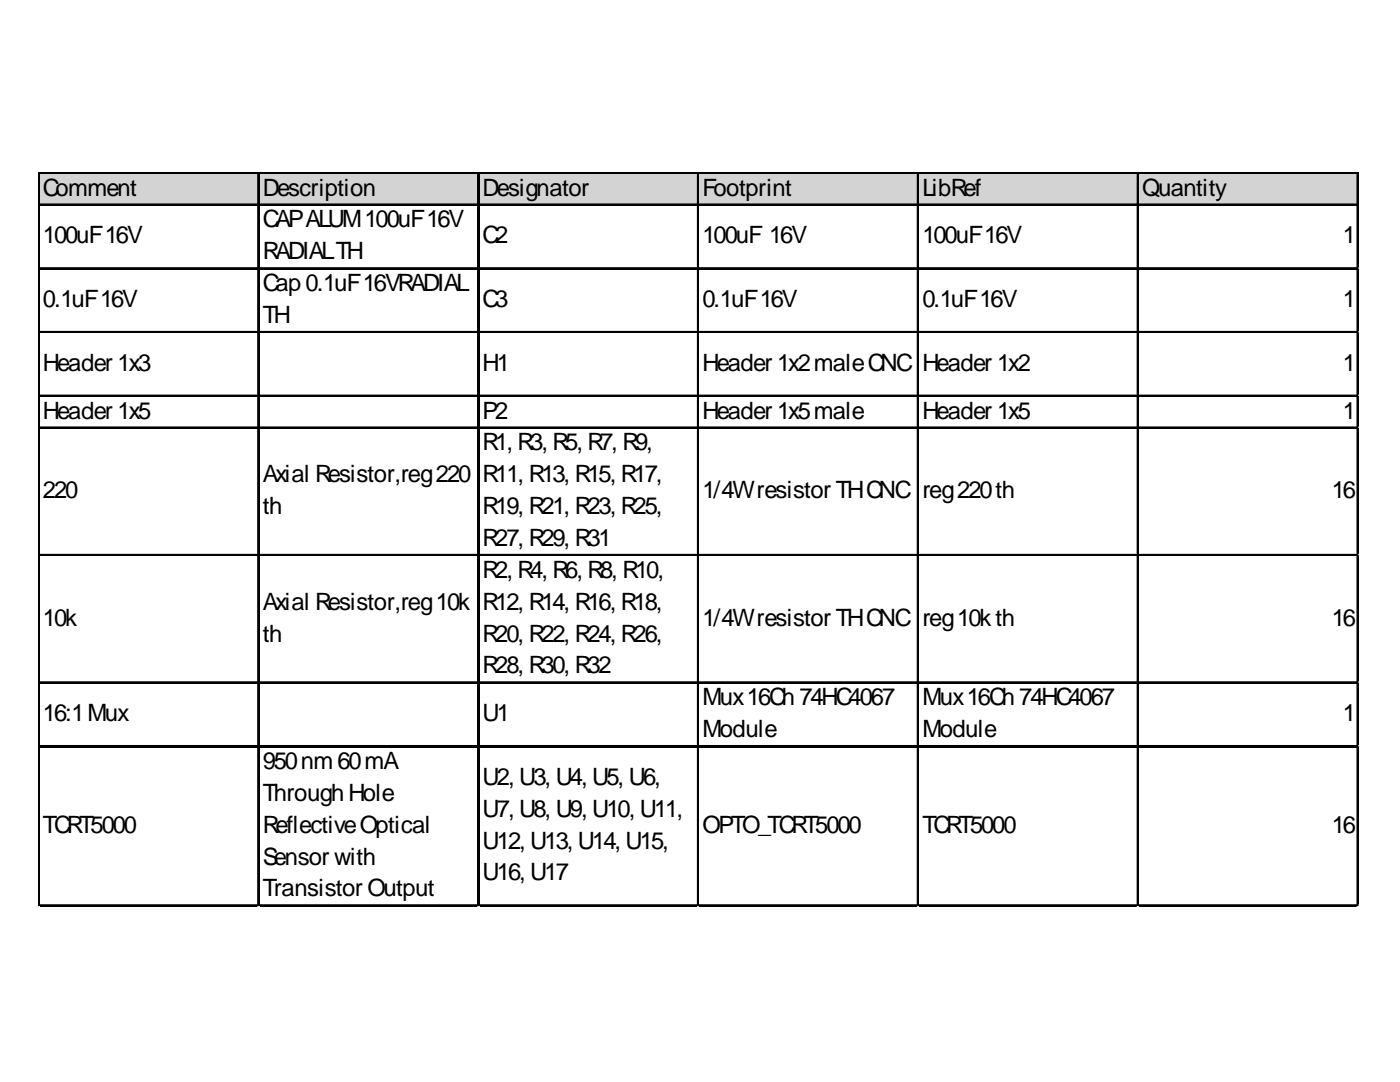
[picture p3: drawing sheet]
<svg xmlns="http://www.w3.org/2000/svg" width="279mm" height="216mm" viewBox="0 0 279 216" stroke-linecap="round" stroke-linejoin="round" font-family="sans-serif">
<defs><g id="words">
<g font-size="4.8">
<text x="8.6" y="39">Comment</text>
<text x="52.4" y="39">Description</text>
<text x="96.3" y="39">Designator</text>
<text x="140.2" y="39">Footprint</text>
<text x="184.1" y="39">LibRef</text>
<text x="228" y="39">Quantity</text>
<text x="52.4" y="45.4">CAPALUM100uF16V</text>
<text x="8.6" y="48.6">100uF16V</text>
<text x="52.4" y="51.7">RADIALTH</text>
<text x="96.3" y="48.6">C2</text>
<text x="140.2" y="48.6">100uF 16V</text>
<text x="184.1" y="48.6">100uF16V</text>
<text x="268" y="48.6">1</text>
<text x="52.4" y="58.1">Cap 0.1uF16VRADIAL</text>
<text x="8.6" y="61.3">0.1uF16V</text>
<text x="52.4" y="64.5">TH</text>
<text x="96.3" y="61.3">C3</text>
<text x="140.2" y="61.3">0.1uF16V</text>
<text x="184.1" y="61.3">0.1uF16V</text>
<text x="268" y="61.3">1</text>
<text x="8.6" y="74">Header 1x3</text>
<text x="96.3" y="74">H1</text>
<text x="140.2" y="74">Header 1x2maleCNC</text>
<text x="184.1" y="74">Header 1x2</text>
<text x="268" y="74">1</text>
<text x="8.6" y="83.5">Header 1x5</text>
<text x="96.3" y="83.5">P2</text>
<text x="140.2" y="83.5">Header 1x5male</text>
<text x="184.1" y="83.5">Header 1x5</text>
<text x="268" y="83.5">1</text>
<text x="96.3" y="89.9">R1, R3, R5, R7, R9,</text>
<text x="8.6" y="99.4">220</text>
<text x="52.4" y="96.2">Axial Resistor,reg220</text>
<text x="96.3" y="96.2">R11, R13, R15, R17,</text>
<text x="140.2" y="99.4">1/4Wresistor THCNC</text>
<text x="184.1" y="99.4">reg220th</text>
<text x="265.8" y="99.4">16</text>
<text x="52.4" y="102.6">th</text>
<text x="96.3" y="102.6">R19, R21, R23, R25,</text>
<text x="96.3" y="109">R27, R29, R31</text>
<text x="96.3" y="115.3">R2, R4, R6, R8, R10,</text>
<text x="8.6" y="124.8">10k</text>
<text x="52.4" y="121.7">Axial Resistor,reg10k</text>
<text x="96.3" y="121.7">R12, R14, R16, R18,</text>
<text x="140.2" y="124.8">1/4Wresistor THCNC</text>
<text x="184.1" y="124.8">reg10kth</text>
<text x="265.8" y="124.8">16</text>
<text x="52.4" y="128">th</text>
<text x="96.3" y="128">R20, R22, R24, R26,</text>
<text x="96.3" y="134.4">R28, R30, R32</text>
<text x="8.6" y="143.9">16:1Mux</text>
<text x="96.3" y="143.9">U1</text>
<text x="140.2" y="140.7">Mux16Ch 74HC4067</text>
<text x="184.1" y="140.7">Mux16Ch 74HC4067</text>
<text x="268" y="143.9">1</text>
<text x="140.2" y="147.1">Module</text>
<text x="184.1" y="147.1">Module</text>
<text x="52.4" y="153.4">950nm60mA</text>
<text x="52.4" y="159.8">Through Hole</text>
<text x="96.3" y="156.6">U2, U3, U4, U5, U6,</text>
<text x="8.6" y="166.2">TCRT5000</text>
<text x="52.4" y="166.2">ReflectiveOptical</text>
<text x="96.3" y="163">U7, U8, U9, U10, U11,</text>
<text x="140.2" y="166.2">OPTO_TCRT5000</text>
<text x="184.1" y="166.2">TCRT5000</text>
<text x="265.8" y="166.2">16</text>
<text x="52.4" y="172.5">Sensor with</text>
<text x="96.3" y="169.3">U12, U13, U14, U15,</text>
<text x="52.4" y="178.9">Transistor Output</text>
<text x="96.3" y="175.7">U16, U17</text>
</g>
</g></defs>
<path d="M7.9 34.7h263.3v6.4h-263.3z" fill="#d3d3d3"/>
<g fill="none" stroke="#000" stroke-width=".32">
<path d="M7.6 34.4v146.5M7.8 34.4v146.5M7.9 34.4h263.3M7.9 34.6h263.3M51.5 34.7v146.2M51.6 34.7v146.2M95.4 34.7v146.2M95.5 34.7v146.2M139.2 34.7v146.2M139.4 34.7v146.2M183.1 34.7v146.2M183.3 34.7v146.2"/>
<path d="M227 34.7v146.2M227.2 34.7v146.2M270.9 34.7v146.2M7.9 40.8h263.3M7.9 40.9h263.3M7.9 53.5h263.3M7.9 53.6h263.3M7.9 66.2h263.3M7.9 66.3h263.3M7.9 78.9h263.3M7.9 79.1h263.3M7.9 85.3h263.3"/>
<path d="M7.9 85.4h263.3M7.9 110.7h263.3M7.9 110.8h263.3M7.9 136.1h263.3M7.9 136.3h263.3M7.9 148.8h263.3M7.9 149h263.3M7.9 180.6h263.3M7.9 180.8h263.3"/>
</g>
<path d="M271 34.7v146.2" fill="none" stroke="#000" stroke-width=".31"/>
<path d="M7.6 180.9v.1" fill="none" stroke="#e0e0e0" stroke-width=".32"/>
<path d="M7.6 180.9l.3 .1z" fill="#e0e0e0"/>
<path d="M51.5 180.9v.1" fill="none" stroke="#e0e0e0" stroke-width=".32"/>
<path d="M51.5 180.9l.3 .1z" fill="#e0e0e0"/>
<path d="M95.4 180.9v.1" fill="none" stroke="#e0e0e0" stroke-width=".32"/>
<path d="M95.4 180.9l.3 .1z" fill="#e0e0e0"/>
<path d="M139.2 180.9v.1" fill="none" stroke="#e0e0e0" stroke-width=".32"/>
<path d="M139.2 180.9l.4 .1z" fill="#e0e0e0"/>
<path d="M183.1 180.9v.1" fill="none" stroke="#e0e0e0" stroke-width=".32"/>
<path d="M183.1 180.9l.3 .1z" fill="#e0e0e0"/>
<path d="M227 180.9v.1" fill="none" stroke="#e0e0e0" stroke-width=".32"/>
<path d="M227 180.9l.3 .1z" fill="#e0e0e0"/>
<path d="M270.9 180.9v.1" fill="none" stroke="#e0e0e0" stroke-width=".32"/>
<path d="M270.9 180.9l.3 .1z" fill="#e0e0e0"/>
<use href="#words"/>
</svg>
